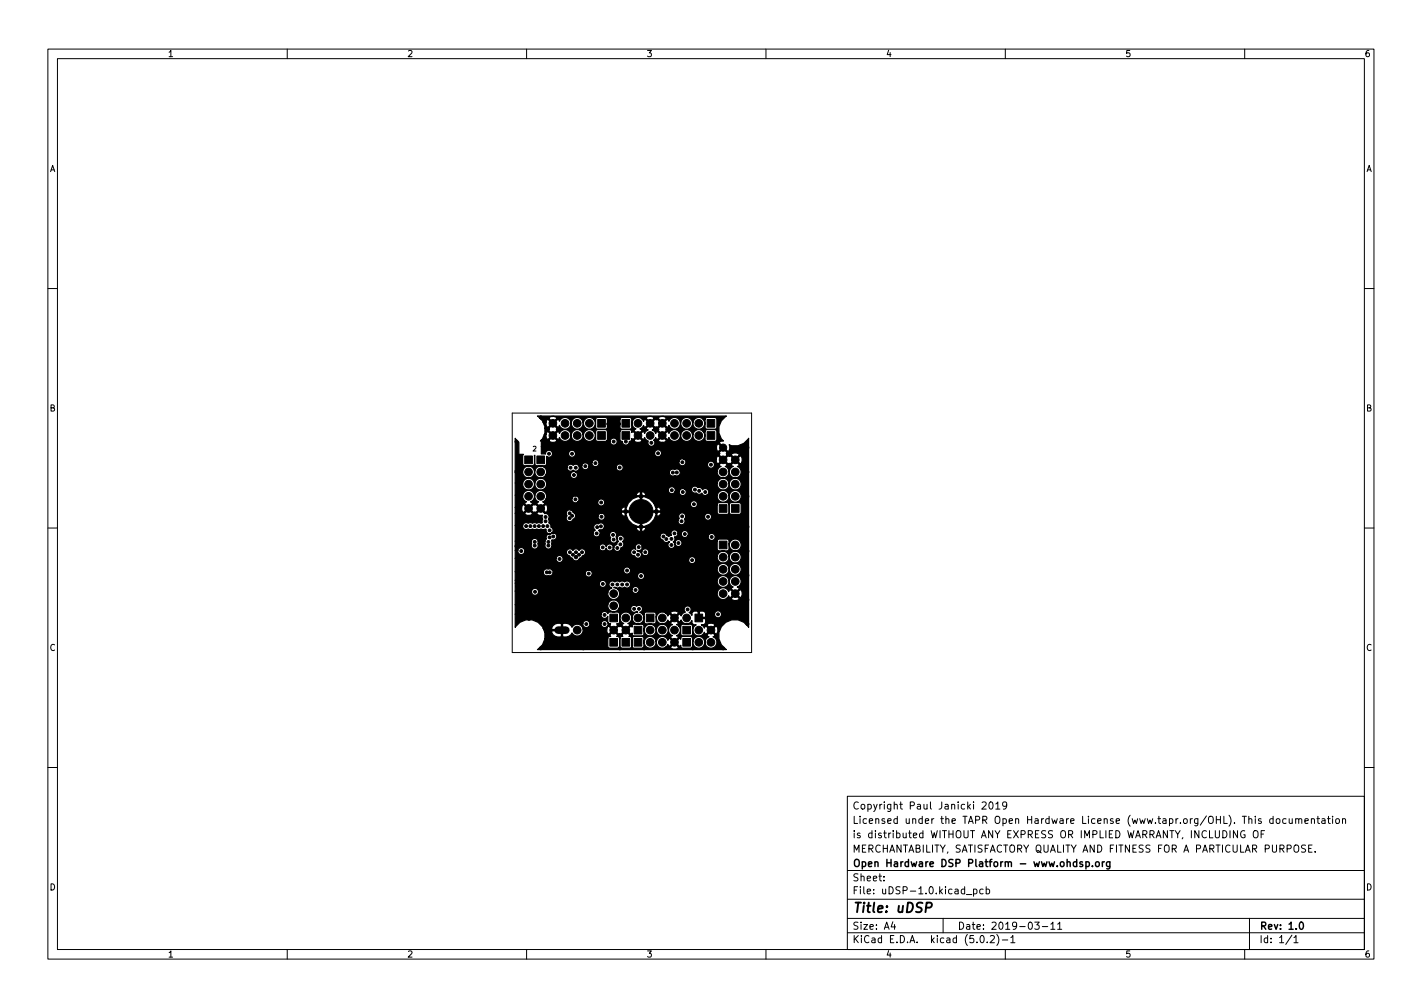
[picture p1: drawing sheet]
<svg xmlns="http://www.w3.org/2000/svg" width="297mm" height="210mm" viewBox="0 0 297 210" stroke-linecap="round" stroke-linejoin="round" font-family="sans-serif">
<defs><g id="words">
<text font-size="2.8" x="178" y="190.6">Title: uDSP</text>
<g font-size="2.1">
<text x="178" y="172">Licensed under the TAPR Open Hardware License (www.tapr.org/OHL). This documentation</text>
<text x="178" y="169">Copyright Paul Janicki 2019</text>
<text x="178" y="178">MERCHANTABILITY, SATISFACTORY QUALITY AND FITNESS FOR A PARTICULAR PURPOSE.</text>
<text x="178" y="175">is distributed WITHOUT ANY EXPRESS OR IMPLIED WARRANTY, INCLUDING OF</text>
<text x="178" y="184">Sheet:</text>
<text x="178" y="181">Open Hardware DSP Platform - www.ohdsp.org</text>
<text x="178" y="186.7">File: uDSP-1.0.kicad_pcb</text>
<text x="178" y="196.9">KiCad E.D.A. kicad (5.0.2)-1</text>
<text x="178" y="194.1">Size: A4</text>
<text x="200" y="194.1">Date: 2019-03-11</text>
<text x="263" y="194.1">Rev: 1.0</text>
<text x="263" y="196.9">Id: 1/1</text>
</g>
<g font-size="1.8">
<text x="35" y="11.9">1</text>
<text x="85" y="11.9">2</text>
<text x="135" y="11.9">3</text>
<text x="185" y="11.9">4</text>
<text x="235" y="11.9">5</text>
<text x="285" y="11.9">6</text>
<text x="10.3" y="35.9">A</text>
<text x="285.3" y="35.9">A</text>
<text x="10.3" y="85.9">B</text>
<text x="285.3" y="85.9">B</text>
<text x="10.3" y="135.9">C</text>
<text x="285.3" y="135.9">C</text>
<text x="10.3" y="185.9">D</text>
<text x="285.3" y="185.9">D</text>
<text x="35" y="199.9">1</text>
<text x="85" y="199.9">2</text>
<text x="135" y="199.9">3</text>
<text x="185" y="199.9">4</text>
<text x="235" y="199.9">5</text>
<text x="285" y="199.9">6</text>
</g>
<text font-size="1.4" x="111.3" y="94.2">2</text>
</g></defs>
<g fill="none" stroke="#000" stroke-width=".21">
<path d="M10 10.2h277v190.1h-277zM12 12.2h273v186.1h-273zM60 10.2v2M110 10.2v2M160 10.2v2M210 10.2v2M260 10.2v2M10 60.2h2M285 60.2h2M107 86.2h50v50h-50zM10 110.2h2M285 110.2h2"/>
<path d="M10 160.2h2M177 166.3h108v32h-108zM205.1 167.6l.6-.2 .3 .5-.9 1h.9M206.7 167.6l.2-.2a.8 .8 0 0 1 .6 .8 .8 .8 0 0 1-.6 .7l-.2-.1-.1-.4zM208 167.9l.4-.5v1.5M208 168.9h.9M210.3 168.1l-.3 .3-.4-.1-.2-.2 .2-.6 .4-.1 .2 .2a.99 .99 0 0 1-.3 1.3h-.3M258.5 173.4v1.5l-.9-1.5v1.5M260 173.5a.7 .7 0 0 0-.9 .7 .7 .7 0 0 0 .9 .7l.1-.6h-.3M262 173.5l.1-.1a.5 .5 0 0 1 .7 .5v.5a.5 .5 0 0 1-.5 .6 .5 .5 0 0 1-.5-.6v-.5zM263.4 174.1h.5M264.1 173.4h-.7v1.5"/>
<path d="M265.9 171l-.4-.1-.3 .3 .2 .7h.5M265.9 170.4v1.5M266.7 171l.4-.1 .3 .3v.4l-.3 .3h-.4l-.1-.3zM268.6 171l-.4-.1-.3 .3 .2 .7h.5M269.3 170.9l.1 1h.3l.2-.1M269.9 170.9v1M270.6 171.1l.3-.2 .3 .1 .1 .9M270.6 170.9v1M271.3 171.1l.2-.2 .4 .1v.9M272.6 171.4l.7-.1-.1-.3-.4-.1-.2 .2v.8h.6M272.7 176.5l-.6-.1-.2 .3 .1 .4 .6 .3v.4l-.2 .1h-.5M273.4 177.1h.5"/>
<path d="M273.9 171.1l.2-.2 .4 .1 .1 .9M273.9 170.9v1M274.1 176.4h-.7v1.5h.7M274.7 177.8v.1M275.1 170.9h.5M275.3 170.4v1.3l.3 .2M276.1 171h.6l.1 .9M276.8 171.3l-.5 .1-.2 .2 .2 .3h.5M277.3 170.9h.6M277.5 170.4v1.3l.4 .2M278.4 170.4v.2M278.4 170.9v1"/>
<path d="M279.1 171l.4-.1 .3 .3v.4l-.3 .3h-.4l-.1-.3zM280.4 171.1l.2-.2 .4 .1 .1 .9M280.4 170.9v1M285 160.2h2M60 198.3v2M110 198.3v2M160 198.3v2M177 194.8h108M177 191.8h108M177 187.8h108M177 181.8h108M184.6 183.8v.1"/>
<path d="M184.6 183v.1M186.5 192.5l-.4 1h1M186.9 193v1M197 191.8v3M201.9 186.8h1.1M203.4 185.7l.4-.1 .3 .3-.2 .7h-.5M203.4 185.6v1.5M204.9 195.4l.2-.1a.8 .8 0 0 1 .5 .8 .8 .8 0 0 1-.5 .7 1 1 0 0 1-.2-1.4zM205.4 185.7l-.5-.1-.3 .3 .2 .7h.6M206 185.7l.4-.1 .3 .3-.1 .7h-.6M206 185.1v1.5M206.2 196.7v.1"/>
<path d="M206.9 195.5l.5-.2 .3 .5-.9 1h.9M208.2 195.1a1.72 1.72 0 0 1 0 2.3M209.4 196.3h1.1M210 198.3v2M211.1 195.8l.5-.5v1.5M211.1 196.8h.9M216.1 192.5h1l-.5 .6 .4 .1v.7l-.2 .1-.7-.1M217.7 193.5h1.2M219.5 193l.4-.5v1.5M219.5 194h.9M220.9 193l.5-.5v1.5M220.9 194h.9"/>
<path d="M260 198.3v2M261 191.8v6.5M269.9 195.3l-1.3 1.9M270.3 195.8l.4-.5v1.5M270.3 196.8h.8"/>
</g>
<path d="M226.8 179.9v1.5M230.3 179.9v1M230.7 179.9l-.4 .3M231.8 179.9v1.2l-.2 .3h-.4M226.1 180l-.3-.1-.2 .2v.3l.5 .1v.4h-.5M226.8 180l.5-.1 .3 .3-.2 .7h-.6M228.2 180.8v.1M228.9 180.1l.2-.2 .5 .2v.5l-.1 .3h-.4l-.2-.1zM231.8 180l-.4-.1-.3 .3 .2 .7h.5M271.6 192.6l.2-.1a.8 .8 0 0 1 .5 .8 .8 .8 0 0 1-.5 .7 1 1 0 0 1-.2-1.4z" fill="none" stroke="#000" stroke-width=".3"/>
<path d="M193.4 189.5h.8l.3-.2a.51 .51 0 0 0-.2-.8h-.7l-.3 2" fill="none" stroke="#000" stroke-width=".4"/>
<g fill="#000" stroke="#000" stroke-width=".21">
<path d="M109.6 95.2h1.6v1.6h-1.6zM112.1 95.2h1.7v1.6h-1.7zM124.8 87.6h1.7v1.6h-1.7zM124.8 90.1h1.7v1.6h-1.7zM129.9 90.1h1.6v1.6h-1.6zM129.9 87.6h1.6v1.6h-1.6zM147.7 90.1h1.6v1.6h-1.6zM147.7 87.6h1.6v1.6h-1.6zM150.2 113h1.7v1.6h-1.7zM150.2 105.4h1.7v1.6h-1.7zM152.8 105.4h1.6v1.6h-1.6zM127.4 128.2h1.6v1.6h-1.6z"/>
<path d="M127.4 133.3h1.6v1.6h-1.6zM129.9 133.3h1.6v1.6h-1.6zM132.5 130.8h1.6v1.6h-1.6zM132.5 133.3h1.6v1.6h-1.6zM135 128.2h1.6v1.6h-1.6zM142.6 130.8h1.6v1.6h-1.6zM142.6 133.3h1.6v1.6h-1.6zM145.2 128.2h1.6v1.6h-1.6z"/>
<circle cx="107.9" cy="98.5" r=".3"/>
<circle cx="107.9" cy="92.2" r=".3"/>
<circle cx="110.4" cy="98.5" r=".8"/>
<circle cx="112.9" cy="98.5" r=".8"/>
<circle cx="112.9" cy="87.1" r=".3"/>
<circle cx="114.7" cy="94.7" r=".3"/>
<circle cx="115.5" cy="90.9" r=".8"/>
<circle cx="115.5" cy="88.4" r=".8"/>
<circle cx="118" cy="90.9" r=".8"/>
<circle cx="118" cy="88.4" r=".8"/>
<circle cx="119.2" cy="97.7" r=".3"/>
<circle cx="119.5" cy="94.7" r=".3"/>
<circle cx="119.9" cy="99.2" r=".3"/>
<circle cx="120.3" cy="97.7" r=".3"/>
<circle cx="120.6" cy="88.4" r=".8"/>
<circle cx="120.6" cy="90.9" r=".8"/>
<circle cx="122.3" cy="97.3" r=".3"/>
<circle cx="123.1" cy="90.9" r=".8"/>
<circle cx="123.1" cy="88.4" r=".8"/>
<circle cx="124.4" cy="96.7" r=".3"/>
<circle cx="125.7" cy="98.2" r=".3"/>
<circle cx="127" cy="88.5" r=".3"/>
<circle cx="127.3" cy="96.6" r=".3"/>
<circle cx="128.2" cy="92.2" r=".3"/>
<circle cx="129.3" cy="88.5" r=".3"/>
<circle cx="129.4" cy="95.7" r=".3"/>
<circle cx="129.4" cy="97.6" r=".3"/>
<circle cx="130.7" cy="92.2" r=".3"/>
<circle cx="131.7" cy="94.7" r=".3"/>
<circle cx="133.3" cy="88.4" r=".8"/>
<circle cx="133.3" cy="90.9" r=".8"/>
<circle cx="133.6" cy="97.9" r=".3"/>
<circle cx="135.8" cy="88.4" r=".8"/>
<circle cx="135.8" cy="90.9" r=".8"/>
<circle cx="136.1" cy="92.5" r=".3"/>
<circle cx="137.4" cy="92.6" r=".3"/>
<circle cx="137.5" cy="94.6" r=".3"/>
<circle cx="138.3" cy="90.9" r=".8"/>
<circle cx="138.3" cy="88.4" r=".8"/>
<circle cx="138.3" cy="92.6" r=".3"/>
<circle cx="140.6" cy="98.7" r=".3"/>
<circle cx="140.9" cy="88.4" r=".8"/>
<circle cx="140.9" cy="90.9" r=".8"/>
<circle cx="141.4" cy="98.6" r=".3"/>
<circle cx="142.5" cy="96.5" r=".3"/>
<circle cx="142.6" cy="98.7" r=".3"/>
<circle cx="143.4" cy="90.9" r=".8"/>
<circle cx="143.4" cy="88.4" r=".8"/>
<circle cx="146" cy="88.4" r=".8"/>
<circle cx="146" cy="90.9" r=".8"/>
<circle cx="148.5" cy="97" r=".3"/>
<circle cx="151" cy="96" r=".8"/>
<circle cx="151" cy="98.5" r=".8"/>
<circle cx="151" cy="93.5" r=".75"/>
<circle cx="153.6" cy="98.5" r=".8"/>
<circle cx="153.6" cy="96" r=".8"/>
<circle cx="156.1" cy="93.5" r=".3"/>
<circle cx="156.1" cy="98.5" r=".3"/>
<circle cx="107.9" cy="114" r=".3"/>
<circle cx="108.6" cy="117.7" r=".3"/>
<circle cx="108.9" cy="115.1" r=".3"/>
<circle cx="109" cy="107.8" r=".3"/>
<circle cx="109" cy="108.7" r=".3"/>
<circle cx="109.9" cy="109.9" r=".3"/>
<circle cx="110.4" cy="103.6" r=".8"/>
<circle cx="110.4" cy="106.2" r=".8"/>
<circle cx="110.4" cy="101.1" r=".8"/>
<circle cx="110.8" cy="109.9" r=".3"/>
<circle cx="111.7" cy="109.9" r=".3"/>
<circle cx="111.7" cy="113.2" r=".3"/>
<circle cx="111.7" cy="113.9" r=".3"/>
<circle cx="112.6" cy="109.9" r=".3"/>
<circle cx="112.9" cy="103.6" r=".8"/>
<circle cx="112.9" cy="101.1" r=".8"/>
<circle cx="112.9" cy="106.2" r=".8"/>
<circle cx="113.5" cy="109.9" r=".3"/>
<circle cx="114" cy="107.9" r=".3"/>
<circle cx="114" cy="108.8" r=".3"/>
<circle cx="114.2" cy="119.5" r=".3"/>
<circle cx="114.3" cy="109.9" r=".3"/>
<circle cx="114.6" cy="113.9" r=".3"/>
<circle cx="114.6" cy="113.2" r=".3"/>
<circle cx="114.8" cy="110.7" r=".3"/>
<circle cx="114.8" cy="119.5" r=".3"/>
<circle cx="114.8" cy="112.2" r=".3"/>
<circle cx="115.6" cy="112" r=".3"/>
<circle cx="116" cy="117.3" r=".3"/>
<circle cx="116" cy="104.3" r=".3"/>
<circle cx="116.3" cy="114.4" r=".3"/>
<circle cx="116.9" cy="116.7" r=".3"/>
<circle cx="117.8" cy="118.2" r=".3"/>
<circle cx="118.7" cy="104.3" r=".3"/>
<circle cx="119" cy="107.2" r=".3"/>
<circle cx="119" cy="108.2" r=".3"/>
<circle cx="119" cy="115.3" r=".3"/>
<circle cx="119.5" cy="107.7" r=".3"/>
<circle cx="119.7" cy="115.8" r=".3"/>
<circle cx="120.2" cy="104.3" r=".3"/>
<circle cx="120.2" cy="103.3" r=".3"/>
<circle cx="120.3" cy="106.5" r=".3"/>
<circle cx="120.3" cy="116.3" r=".35"/>
<circle cx="120.3" cy="115.3" r=".3"/>
<circle cx="121" cy="115.8" r=".3"/>
<circle cx="121.6" cy="115.3" r=".3"/>
<circle cx="121.6" cy="108.8" r=".3"/>
<circle cx="123" cy="119.8" r=".3"/>
<circle cx="123.8" cy="113.3" r=".3"/>
<circle cx="123.9" cy="112.3" r=".3"/>
<circle cx="124.1" cy="108.8" r=".3"/>
<circle cx="124.3" cy="116.9" r=".3"/>
<circle cx="124.4" cy="106.3" r=".3"/>
<circle cx="124.6" cy="111.4" r=".3"/>
<circle cx="124.7" cy="110.1" r=".3"/>
<circle cx="125.5" cy="109.9" r=".3"/>
<circle cx="125.6" cy="104.9" r=".3"/>
<circle cx="125.6" cy="107.9" r=".3"/>
<circle cx="125.9" cy="114.3" r=".3"/>
<circle cx="126.4" cy="106.8" r=".3"/>
<circle cx="127.3" cy="110.5" r=".3"/>
<circle cx="127.4" cy="114.3" r=".3"/>
<circle cx="128.1" cy="111.7" r=".3"/>
<circle cx="128.2" cy="112.7" r=".3"/>
<circle cx="129" cy="114.4" r=".3"/>
<circle cx="129.6" cy="113.7" r=".3"/>
<circle cx="129.7" cy="112.5" r=".3"/>
<circle cx="130.7" cy="106.8" r=".4"/>
<circle cx="131" cy="119.1" r=".3"/>
<circle cx="132.4" cy="119.9" r=".3"/>
<circle cx="132.5" cy="115.3" r=".3"/>
<circle cx="133.3" cy="115.8" r=".3"/>
<circle cx="133.4" cy="114.2" r=".3"/>
<circle cx="133.9" cy="106.8" r="2.5"/>
<circle cx="133.9" cy="103.6" r=".4"/>
<circle cx="133.9" cy="110" r=".4"/>
<circle cx="133.9" cy="101.3" r=".3"/>
<circle cx="134.4" cy="114.2" r=".3"/>
<circle cx="134.8" cy="115.3" r=".3"/>
<circle cx="134.9" cy="117.7" r=".3"/>
<circle cx="137.1" cy="106.8" r=".4"/>
<circle cx="138.6" cy="112" r=".3"/>
<circle cx="139.2" cy="112.5" r=".3"/>
<circle cx="140.3" cy="112.5" r=".3"/>
<circle cx="140.3" cy="113.8" r=".3"/>
<circle cx="140.3" cy="102.4" r=".3"/>
<circle cx="140.9" cy="111.4" r=".3"/>
<circle cx="141.7" cy="116.9" r=".3"/>
<circle cx="141.7" cy="113.4" r=".3"/>
<circle cx="142.1" cy="106.7" r=".3"/>
<circle cx="142.4" cy="108.8" r=".3"/>
<circle cx="142.5" cy="107.8" r=".3"/>
<circle cx="142.6" cy="102.7" r=".3"/>
<circle cx="143" cy="111.5" r=".3"/>
<circle cx="144.6" cy="117" r=".3"/>
<circle cx="145" cy="105.3" r=".3"/>
<circle cx="145.2" cy="102.2" r=".3"/>
<circle cx="145.2" cy="106.4" r=".3"/>
<circle cx="146.1" cy="102.5" r=".3"/>
<circle cx="146.4" cy="112.1" r=".3"/>
<circle cx="147.3" cy="102.7" r=".3"/>
<circle cx="147.9" cy="107.9" r=".3"/>
<circle cx="148.1" cy="104.9" r=".3"/>
<circle cx="148.7" cy="117" r=".3"/>
<circle cx="148.7" cy="112.1" r=".3"/>
<circle cx="151" cy="118.9" r=".8"/>
<circle cx="151" cy="101.1" r=".8"/>
<circle cx="151" cy="103.6" r=".8"/>
<circle cx="151" cy="116.3" r=".8"/>
<circle cx="153.6" cy="113.8" r=".8"/>
<circle cx="153.6" cy="116.3" r=".8"/>
<circle cx="153.6" cy="101.1" r=".8"/>
<circle cx="153.6" cy="118.9" r=".8"/>
<circle cx="153.6" cy="103.6" r=".8"/>
<circle cx="156.1" cy="115.1" r=".3"/>
<circle cx="156.1" cy="110" r=".3"/>
<circle cx="156.1" cy="103.6" r=".3"/>
<circle cx="108" cy="122.4" r=".3"/>
<circle cx="108.1" cy="127.4" r=".3"/>
<circle cx="108.1" cy="129.2" r=".3"/>
<circle cx="108.6" cy="120" r=".3"/>
<circle cx="110.5" cy="129.2" r=".3"/>
<circle cx="110.9" cy="120.2" r=".3"/>
<circle cx="111.8" cy="123.6" r=".3"/>
<circle cx="112.8" cy="125.8" r=".3"/>
<circle cx="113" cy="135.4" r=".3"/>
<circle cx="113.3" cy="122.7" r=".3"/>
<circle cx="114.6" cy="131.6" r=".3"/>
<circle cx="115.6" cy="125.7" r=".3"/>
<circle cx="116.9" cy="122.4" r=".3"/>
<circle cx="117.4" cy="129.7" r=".3"/>
<circle cx="118.7" cy="125.6" r=".3"/>
<circle cx="118.9" cy="133.5" r=".3"/>
<circle cx="120.6" cy="131.6" r=".8"/>
<circle cx="121" cy="125.5" r=".3"/>
<circle cx="121.8" cy="135.4" r=".3"/>
<circle cx="122" cy="121.8" r=".3"/>
<circle cx="122" cy="122.6" r=".3"/>
<circle cx="122.5" cy="130.3" r=".3"/>
<circle cx="125.9" cy="121.9" r=".3"/>
<circle cx="126.3" cy="130.3" r=".3"/>
<circle cx="126.3" cy="128.4" r=".3"/>
<circle cx="126.4" cy="126.4" r=".3"/>
<circle cx="126.6" cy="133.3" r=".3"/>
<circle cx="127.9" cy="122" r=".3"/>
<circle cx="128.2" cy="131.6" r=".8"/>
<circle cx="128.2" cy="126.5" r=".8"/>
<circle cx="128.2" cy="123.9" r=".8"/>
<circle cx="129" cy="122" r=".3"/>
<circle cx="129.5" cy="135.4" r=".3"/>
<circle cx="130" cy="122" r=".3"/>
<circle cx="130.2" cy="124.5" r=".3"/>
<circle cx="130.7" cy="131.6" r=".8"/>
<circle cx="130.7" cy="129" r=".8"/>
<circle cx="131" cy="122" r=".3"/>
<circle cx="132.5" cy="127.1" r=".3"/>
<circle cx="132.8" cy="123.2" r=".3"/>
<circle cx="133.3" cy="129" r=".8"/>
<circle cx="133.5" cy="127.1" r=".3"/>
<circle cx="133.9" cy="120.3" r=".3"/>
<circle cx="134.5" cy="135.4" r=".3"/>
<circle cx="134.9" cy="120.3" r=".3"/>
<circle cx="135.8" cy="131.6" r=".8"/>
<circle cx="135.8" cy="134.1" r=".8"/>
<circle cx="138.3" cy="134.1" r=".8"/>
<circle cx="138.3" cy="129" r=".8"/>
<circle cx="138.3" cy="131.6" r=".8"/>
<circle cx="138.3" cy="124.6" r=".3"/>
<circle cx="139.5" cy="127.5" r=".3"/>
<circle cx="140.9" cy="134.1" r=".8"/>
<circle cx="140.9" cy="129" r=".8"/>
<circle cx="140.9" cy="131.6" r=".8"/>
<circle cx="143.3" cy="123.3" r=".3"/>
<circle cx="143.4" cy="129" r=".8"/>
<circle cx="143.6" cy="127.2" r=".3"/>
<circle cx="144.7" cy="135.4" r=".3"/>
<circle cx="146" cy="131.6" r=".8"/>
<circle cx="146" cy="134.1" r=".8"/>
<circle cx="148.5" cy="134.1" r=".8"/>
<circle cx="148.5" cy="131.6" r=".8"/>
<circle cx="148.6" cy="124.7" r=".3"/>
<circle cx="148.6" cy="123.3" r=".3"/>
<circle cx="150" cy="128.3" r=".3"/>
<circle cx="151" cy="121.4" r=".8"/>
<circle cx="151" cy="123.9" r=".8"/>
<circle cx="151.1" cy="135.4" r=".3"/>
<circle cx="153.6" cy="123.9" r=".8"/>
<circle cx="153.6" cy="121.4" r=".8"/>
<circle cx="156.1" cy="125.2" r=".3"/>
<circle cx="156.1" cy="120.1" r=".3"/>
<circle cx="156.1" cy="130.3" r=".3"/>
</g>
<path d="M116.6 131.6h1.6" fill="none" stroke="#000" stroke-width="1.6"/>
<path d="M107.6 91.5l.8 .8v2.5l1 .1-.2 .3v1.6l.2 .4h1.8l.3-.1 .1-.3v-1.7h.1v1.9l.4 .2h1.8l.3-.2v-.4h9.5v.3a.74 .74 0 0 0 .9 .5 .74 .74 0 0 0 .4-1h16.8v.3a.73 .73 0 0 0 .6 .5 .73 .73 0 0 0 .8-.3h4.6v.3a.74 .74 0 0 0 1.1 .4 .74 .74 0 0 0 0-1.2 .74 .74 0 0 0-1.1 .5h-4.6l.1-.2a.74 .74 0 0 0-.6-.9h6.9l.2 1h.2l.9-.8h.3l.9 .8 .2-.1 .3 .1 .8-.8h.4l.8 .8a.97 .97 0 0 0 0-1.6l-.8 .8h-.4l-.8-.8-.3 .1-.2-.1-.9 .8h-.3l-.9-.8-.2 .1-.2 .5h-6.9a.74 .74 0 0 0-.9 .6l-16.8-.1a.74 .74 0 0 0-.8-.3 .74 .74 0 0 0-.5 .6h-9.5v-1.3a.73 .73 0 0 0 .8 .1 .73 .73 0 0 0 .4-.8h3.4v.3a.74 .74 0 0 0 .9 .6 .74 .74 0 0 0 .5-1h16.5v.3a.73 .73 0 0 0 .6 .6 .73 .73 0 0 0 .8-.4h12.1l.8 .8 .9-.8h.9l.8 .8 .8-.8a.97 .97 0 0 0-1.6 0h-.9l-.2-.3 .1-.3-.8-.8-.7 .8 .1 .3-.2 .3h-12.1a.74 .74 0 0 0-.4-1.1 .74 .74 0 0 0-1 .6h-16.5l-.1-.2a.74 .74 0 0 0-.8-.3 .74 .74 0 0 0-.5 .6h-3.4a.74 .74 0 0 0-.8-.6 .74 .74 0 0 0-.6 .8h-.9v-1.5h36.6l.1 .9 .3 .1 .8-.8-.8-.8h-.3l-.1 .6h-36.6v-1.1l-.2-.1 .1-.2h1.7a.97 .97 0 0 0 1.6 0l-.8-.8-.8 .8h-1.7l.3-.3 .4-.9h.3l.2 1 .3 .1 .8-.9h.4l.8 .9 .2-.1 .2-.4a1.24 1.24 0 0 0 1.5 .8 1.24 1.24 0 0 0 .9-1.4v.5a1.25 1.25 0 0 0 1.5 1 1.25 1.25 0 0 0 1-1.5l.1 .5a1.24 1.24 0 0 0 1.7 .9 1.24 1.24 0 0 0 .4-2h.4v1.6l.3 .4h2.8a.74 .74 0 0 0 .8 .8 .74 .74 0 0 0 .5-1.1 .74 .74 0 0 0-1.2 0l-.1 .3h-.8l.2-.4v-1.6h2.6v1.8l.4 .3a.78 .78 0 0 0 .7 .7 .78 .78 0 0 0 .9-.6v-.1l.4-.3h.5a.97 .97 0 0 0 1.7 0l-.8-.8-.9 .8h-.5l.1-.3 .3 .2 .8-.9h.3l.9 .9 .2-.1 .1-.4 .5 .7 .3 .1a.73 .73 0 0 0 .2 1 .73 .73 0 0 0 1-.2 .73 .73 0 0 0 0-1h.9l.1 .3a1.05 1.05 0 0 0 1.6-.3l-.9-.8-.8 .8h-.9l.4-.5 .1 .3 .2 .1 .9-.9h.3l.9 .9 .2-.1 .1-.4 .1 .3a1.25 1.25 0 0 0 1.6 .5 1.25 1.25 0 0 0 .7-1.4l.1 .5a1.25 1.25 0 0 0 1.5 1 1.25 1.25 0 0 0 1-1.5v.5a1.24 1.24 0 0 0 1.8 .9 1.24 1.24 0 0 0 .4-2h.4v1.6l.2 .4 1.8 .1 .4-.3v-1.8l-.2-.4h-1.8l-.3 .1-.1 .3h-.4a1.31 1.31 0 0 0-2.2 .6 1.31 1.31 0 0 0-1.3-1 1.31 1.31 0 0 0-1.3 1 1.24 1.24 0 0 0-1.1-1 1.24 1.24 0 0 0-1.3 .8l-.1-.3-.2-.1-.9 .8h-.3l-.9-.8-.2 .1-.1 .3-.1-.3-.7-.4 .4-.2v-.2h.9l.1 .3-.1 .2 .8 .8 .9-.8-.1-.2 .1-.3-.9-.8-.8 .8h-.9l-.8-.8-.8 .8 .1 .2 .3 .2-.3 .1-.4 .6-.2-.3-.2-.1-.9 .8h-.3l-.8-.8-.3 .2-.2-.5-.3-.1h-1.7l-.3 .4h-2.6l-.1-.3-.3-.1h-1.8l-.3 .4h-.4l-.2-.2a1.37 1.37 0 0 0-2 .8 1.31 1.31 0 0 0-1.3-1 1.31 1.31 0 0 0-1.2 1 1.24 1.24 0 0 0-1.2-1 1.24 1.24 0 0 0-1.2 .8l-.2-.3-.2-.1-.8 .8h-.4l-.8-.8-.3 .1-.2 .5h-.3l.1-1.3h.9l.1 .3-.1 .2 .8 .8 .8-.8-.1-.2 .1-.3-.8-.8-.8 .8h-.9l-.4-1.2h.6l.2 .9 .3 .1 .8-.8h.4l.8 .8 .2-.1 .2-.3 .1 .3a1.25 1.25 0 0 0 1.5 .4 1.25 1.25 0 0 0 .8-1.4v.5a1.25 1.25 0 0 0 1.5 1 1.25 1.25 0 0 0 1-1.5l.1 .5a1.24 1.24 0 0 0 1.7 .9 1.24 1.24 0 0 0 .4-1.9h.4v1.8l.4 .2h1.7l.3-.1 .1-.3v-1.6h2.6v1.8l.4 .2h1.6l.3-.1 .2-1.4 .2 1 .6 .4-.3 .2-.1 .2 .9 .8 .8-.8-.1-.2-.3-.2 .3-.1 .4-.6 .2 .3 .2 .1 .8-.8h.4l.8 .8 .3-.1 .2 .1 .9-.8h.3l.9 .8 .2-.1 .1-.3a1.24 1.24 0 0 0 1.5 .8 1.24 1.24 0 0 0 .9-1.5l.1 .5a1.25 1.25 0 0 0 1.5 1 1.25 1.25 0 0 0 1-1.5v.5a1.24 1.24 0 0 0 1.8 .9 1.24 1.24 0 0 0 .4-1.9h.4v1.6l.2 .4h1.8l.4-.2v-1.8l-.2-.4h-1.8l-.3 .1-.1 .3h-.4a1.31 1.31 0 0 0-2.2 .5 1.31 1.31 0 0 0-1.3-1 1.31 1.31 0 0 0-1.3 1 1.24 1.24 0 0 0-1.1-1 1.24 1.24 0 0 0-1.3 .9l-.1-.4h-.2l-.9 .8h-.3l-.9-.8-.2 .1-.3-.1-.8 .8h-.4l-.8-.8h-.2l-.2 .4-.4-.6h1l.8 .8 .8-.8h.9l.8 .8 .9-.8a.97 .97 0 0 0-1.7 0h-.9v-.3a1.05 1.05 0 0 0-1.6 .3l-1-.1a1.36 1.36 0 0 0-2 .8l-.1-.7-.4-.2h-1.7l-.3 .4h-2.6l-.1-.3-.3-.1h-1.8l-.3 .4h-.4l-.2-.3a1.37 1.37 0 0 0-2 .8 1.31 1.31 0 0 0-1.3-1 1.31 1.31 0 0 0-1.2 1 1.24 1.24 0 0 0-1.2-1 1.24 1.24 0 0 0-1.2 .9l-.2-.4h-.2l-.8 .8h-.4l-.8-.8h-.3l-.2 .6h-.6l-.6-.8h1.9l.8 .8 .8-.8-.1-.3a1.05 1.05 0 0 0-1.5 .3h-1.9l-.5-.5h39.4a3.3 3.3 0 0 0-.6 5.2l-.8 .2v.2l1.7 1.8a1 1 0 0 0 .3-1.4 3.2 3.2 0 0 0 4.1-1.4v39.5l-.1-.1a3.4 3.4 0 0 0-5.2-.5 3.4 3.4 0 0 0 .6 5.2h-39.4l1-1 .5-1.3h13.2v1.8l.4 .2h1.6l.3-.1 .1-.3v-1.6l.1 1.8 .4 .2h1.6l.3-.1 .2-.3v-1.6v1.6l.3 .4h1.9l.3-.2 .1-1.2a1.25 1.25 0 0 0 1.2 1.5 1.25 1.25 0 0 0 1.2-1.5l.1 .5a1.24 1.24 0 0 0 2 .7h1v.3a1.05 1.05 0 0 0 1.6-.3l-.8-.8-.8 .8h-1l.4-.6 .1 .4h.3l.8-.8h.4l.8 .8 .3-.2v.4l.3 .2h1.9l.2-.2 .1-1.2a1.25 1.25 0 0 0 1.3 1.5 1.25 1.25 0 0 0 1.2-1.5l.1 .5a1.24 1.24 0 0 0 2 .7 1.24 1.24 0 0 0-.4-2.1l.4-.2v-.2l-.8-.9-.8 .9 .1 .2 .3 .1-.6 .5-.3 .5a1.3 1.3 0 0 0-1.3-1 1.3 1.3 0 0 0-1.2 1l-.1-.8-.4-.2h-1.7l-.3 .2v.4l-.3-.2-.8 .8h-.4l-.8-.8-.3 .1-.1 .3a1.3 1.3 0 0 0-1.3-.8 1.3 1.3 0 0 0-1.2 1 1.3 1.3 0 0 0-1.2-1 1.3 1.3 0 0 0-1.3 1v-.8l-.3-.2h-1.7l-.3 .1-.2 .3-.2-.3-.4-.1 .2-.3-.9-.9-.8 .9 .2 .3-.5 .1-.1 .3-.3-.4h-.4l.2-.3-.8-.9-.8 .9 .2 .3-.5 .1-.1 .3h-13.2v-1.4h1.4a1.58 1.58 0 0 0 2.1 1.1v-1.3h-2l-.1 .2h-1.4l-.3-.7h1.7l.1 .2h2v-1.3h.2v2.9l1.4-.2 .6-.6v.1a1.25 1.25 0 0 0 1.5 .4 1.25 1.25 0 0 0 .8-1.3h4.9l.2 .9 .3 .1 .8-.8h.4l.8 .8 .3-.1 .2 .1 .9-.8h.3l.8 .8 .3-.2 .1 .3 .2 .3h1.8l.4-.3 .1-1.2a1.25 1.25 0 0 0 1.2 1.5 1.25 1.25 0 0 0 1.2-1.5l.1 .5a1.25 1.25 0 0 0 1.5 1 1.25 1.25 0 0 0 1-1.5l.2 1 .7 .4-.4 .2v.2l.8 .8 .8-.8-.1-.2-.3-.2 .3-.1a1.22 1.22 0 0 0 .2-1.8h.4v1.6l.3 .4h1.7l.4-.3 .1-1.7-.2-.3-.3-.2h-1.6l-.3 .2-.1 .3h-.4l-.5-.4 .3-.1 .1-.3-.8-.8-.8 .8v.3l.4 .1-.7 .5-.2 .4a1.31 1.31 0 0 0-1.3-1 1.31 1.31 0 0 0-1.3 1 1.3 1.3 0 0 0-1.2-1 1.3 1.3 0 0 0-1.3 1v-.7l-.3-.2-1.7-.1-.3 .2-.2 .4-.3-.2-.8 .9h-.3l-.9-.9-.2 .2-.3-.2-.8 .9h-.4l-.8-.9-.3 .1-.2 .6h-4.9a1.23 1.23 0 0 0-1-1.1 1.23 1.23 0 0 0-1.3 .7l-.6-.7-.5-.1h3.3a.74 .74 0 0 0 .8 .8 .74 .74 0 0 0 .7-.8h2.4v.2a.74 .74 0 0 0 1.1 .5 .74 .74 0 0 0 0-1.2 .74 .74 0 0 0-1.1 .5h-2.4l-.1-.3a.74 .74 0 0 0-.8-.3 .74 .74 0 0 0-.6 .6l-4.4-.1a1.64 1.64 0 0 0-2.1 1.1h-1.7l-.2-.3a3.4 3.4 0 0 0-5.7 .1v-2.8h18a.73 .73 0 0 0 .5 .9 .73 .73 0 0 0 .9-.4v1.3l.2 .2 .4 .1-.2 .3 .8 .8 .8-.8-.2-.3 .4-.1 .2-.2v-1.2l.3 .9 .6 .5-.3 .1-.1 .3 .8 .8 .9-.8-.1-.3-.4-.1 .3-.1a1.28 1.28 0 0 0 0-2.1 1.28 1.28 0 0 0-2 .8v-.7l-.2-.3h-1.8l-.4 .3a.73 .73 0 0 0-.8-.4 .73 .73 0 0 0-.6 .5h-18v-2h19.4v.5a1.23 1.23 0 0 0 1 1 1.23 1.23 0 0 0 1.3-.7h2.4v.3a.73 .73 0 0 0 1.3 .3l.2 .2a1.24 1.24 0 0 0-1.1 1.6 1.24 1.24 0 0 0 1.8 .7 1.24 1.24 0 0 0 .3-1.9h.4v1.6l.2 .4h2l.2-.4v-1l.1 .5a1.24 1.24 0 0 0 1.1 1 1.24 1.24 0 0 0 1.3-.8l.1 .3 .3 .1 .8-.9h.4l.8 .9 .2-.1 .2-.4 .1 .3a1.23 1.23 0 0 0 2.1-.1 .72 .72 0 0 0 .9 .9 1.23 1.23 0 0 0-.3 2 1.23 1.23 0 0 0 2-.5l.2 .3 .2 .1 .8-.8h.4l.8 .8 .3-.1a1.05 1.05 0 0 0-.3-1.6l-.8 .9h-.4l-.8-.9-.2 .1-.2 .4-.4-.6h1l.8 .8 .8-.8a.97 .97 0 0 0-1.6 0l-1.2-.1h.4l.4-.3 .1-.9-.2-.1h-1.4v-1.4h.3v1.1h1.1l.2-.2v-.6h1.9v.3a.74 .74 0 0 0 1.1 .5 .74 .74 0 0 0 0-1.3 .74 .74 0 0 0-1.1 .5h-1.9l-.1-.2-.4-.3h-.6l-.2 .2-1.1-.2a.7 .7 0 0 0-.5 .9l-.6-.6h.1a.74 .74 0 0 0 .2-1.1 .74 .74 0 0 0-1.1-.1 .74 .74 0 0 0 .1 1.1l-.5 .2-.4 .6-.2-.3-.2-.1-.8 .8h-.4l-.8-.8-.3 .1-.1 .3-.4-.6h1l.8 .8 .8-.8-.1-.2a1.05 1.05 0 0 0-1.5 .2h-1.1a1.36 1.36 0 0 0-2 .8v-.7l-.2-.3h-1.8l-.3 .1-.1 .3h-.4l-.6-.4 .3-.1a.73 .73 0 0 0 .2-1 .73 .73 0 0 0-1.1-.1 .73 .73 0 0 0-1.3 .4h-2.4l.1-.3a1.25 1.25 0 0 0-1-1.4 1.25 1.25 0 0 0-1.4 .9h-19.4v-2.8h3.4v.3a.74 .74 0 0 0 .8 .6 .74 .74 0 0 0 .7-.6h14.5v.5a1.24 1.24 0 0 0 1.8 .8 1.24 1.24 0 0 0 .2-2h3v.3a.73 .73 0 0 0 1.3 .4h16.5v.5a1.24 1.24 0 0 0 2 .8h1v.2a1.05 1.05 0 0 0 1.6-.2l-.8-.9-.8 .9h-1l.4-.6 .1 .3 .3 .1 .8-.9h.4l.8 .9a.97 .97 0 0 0 0-1.7l-.8 .8h-.4l-.8-.8-.3 .1-.1 .3-.1-.2a1.25 1.25 0 0 0-1.3-.6 1.25 1.25 0 0 0-1 1h-16.5l.1-.1a.74 .74 0 0 0-.4-1.1 .74 .74 0 0 0-1 .5h-3l-.8-.3 .2-.1a.69 .69 0 0 0 1.1 0 .69 .69 0 0 0 1 0 .73 .73 0 0 0 1 0 .73 .73 0 0 0 0-1.1 .73 .73 0 0 0-1 0 .69 .69 0 0 0-1 0 .69 .69 0 0 0-1.1 0 .73 .73 0 0 0-1.1 .2 .73 .73 0 0 0 .5 1.1l-.7 .5-.1 .4h-14.5a.74 .74 0 0 0-.6-.9 .74 .74 0 0 0-.9 .6h-3.4v-1.6h17.6v.3a.74 .74 0 0 0 1.1 .4 .74 .74 0 0 0 0-1.2 .74 .74 0 0 0-1.1 .5h-17.6v-.6h42.2v.5a1.25 1.25 0 0 0 1.5 .9 1.25 1.25 0 0 0 1-1.4l.2 .9 .7 .5-.4 .1v.2l.8 .9 .8-.9-.1-.2-.3-.1 .3-.2a1.28 1.28 0 0 0-.1-2.1 1.28 1.28 0 0 0-1.9 .9 1.25 1.25 0 0 0-1.3-1 1.25 1.25 0 0 0-1.2 1h-42.2v-1.8h5.9v.2a.92 .92 0 0 0 1.2 .6 .73 .73 0 0 0 .8-.6h6.8v.3a.73 .73 0 0 0 .6 .6 .73 .73 0 0 0 .7-.4h9.6v.3a.74 .74 0 0 0 1.1 .5 .74 .74 0 0 0 0-1.3 .74 .74 0 0 0-1.1 .5h-9.6l.1-.2a.74 .74 0 0 0-.6-.9 .74 .74 0 0 0-.8 .6h-6.8l-.2-.6h15v.3a.74 .74 0 0 0 1 .5 .74 .74 0 0 0 .2-1.2h18.3v.5a1.25 1.25 0 0 0 1.5 1 1.25 1.25 0 0 0 1-1.5l.1 .5a1.25 1.25 0 0 0 1.9 .8 1.25 1.25 0 0 0 0-2.1 1.25 1.25 0 0 0-1.9 .8 1.31 1.31 0 0 0-1.3-1 1.31 1.31 0 0 0-1.3 1h-18.3l-.1-.1a.74 .74 0 0 0-1.1 .5h-15l-.3-.2h-.6a.74 .74 0 0 0-.9 .6h-5.9v-2.8h8.6v.3a.74 .74 0 0 0 1.1 .4 .74 .74 0 0 0 0-1.2 .74 .74 0 0 0-1.1 .5h-8.6v-1.7h.6v.3a.74 .74 0 0 0 .7 .6 .74 .74 0 0 0 .7-.6h8.7l.1 .5 1.2 .8a.77 .77 0 0 0 .6 .6 .77 .77 0 0 0 .7-.3h22.9v.3a.74 .74 0 0 0 1.2 .5 .74 .74 0 0 0 0-1.3 .74 .74 0 0 0-1.2 .5h-22.9l.8-.8a.74 .74 0 0 0 .6-.8h9.4v.3a.73 .73 0 0 0 .9 .5 .72 .72 0 0 0 .6 .6 .72 .72 0 0 0 .7-.5h15.9v.5a1.25 1.25 0 0 0 1.5 1 1.25 1.25 0 0 0 1-1.5l.1 .5a1.25 1.25 0 0 0 1.9 .8 1.25 1.25 0 0 0 0-2.1 1.25 1.25 0 0 0-1.9 .8 1.31 1.31 0 0 0-1.3-1 1.31 1.31 0 0 0-1.3 1h-15.9l.1-.1a.71 .71 0 0 0-.4-.8h.5v.3a.74 .74 0 0 0 1.1 .4 .74 .74 0 0 0 0-1.2 .74 .74 0 0 0-1.1 .5l-.9-.1-.1-.2 .2 .1a.74 .74 0 0 0 .9-.8 .74 .74 0 0 0-1-.7 .74 .74 0 0 0-.4 1.2 .73 .73 0 0 0-1.1 .5h-9.4l-.1-.3a.73 .73 0 0 0-1.2 0l-.3-.2a.73 .73 0 0 0-1 .2l-.2-.2a.74 .74 0 0 0-1.2 .5h-8.7v-.3a.74 .74 0 0 0-.7-.6 .74 .74 0 0 0-.7 .6h-.6v-1.9h3.4v.8a.74 .74 0 0 0 .8 .8 .74 .74 0 0 0 .5-1.1l.1-.5h1.4v.8a.73 .73 0 0 0 .6 .8 .73 .73 0 0 0 .8-.4h10v.2a.74 .74 0 0 0 .7 .6 .74 .74 0 0 0 .7-.5 .73 .73 0 0 0 .8 .6 .73 .73 0 0 0 .7-.8h.1v.3a.73 .73 0 0 0 .8 .6 .73 .73 0 0 0 .7-.8l.3-.1a.73 .73 0 0 0 0-1.2l.3-.2a.73 .73 0 0 0-.2-1h7.8l.1 .5 .5 .4a.72 .72 0 0 0 1.2 .2l.2 .2a.74 .74 0 0 0-.2 1 .74 .74 0 0 0 1 .1 .74 .74 0 0 0 0-1.1h.3v.3a.74 .74 0 0 0 1 .6 .74 .74 0 0 0 .3-1.1h7.5v1.8l.4 .2h1.8l.3-.4v-1.1l.1 .5a1.25 1.25 0 0 0 1.9 .8 1.25 1.25 0 0 0 0-2.1 1.25 1.25 0 0 0-1.9 .8l-.1-.7-.4-.2h-1.8l-.3 .4h-7.5l-.2-.2a.74 .74 0 0 0-1.1 .4l-.3-.1a.74 .74 0 0 0 .2-1 .7 .7 0 0 0 .7-.7h.7v.2a.73 .73 0 0 0 .6 .6 .73 .73 0 0 0 .7-.2h4.3v.3a.74 .74 0 0 0 1.2 .4 .74 .74 0 0 0 0-1.2 .74 .74 0 0 0-1.2 .5l-4.2-.1a.74 .74 0 0 0-.4-1.1 .74 .74 0 0 0-1 .6h-.7v-.2a.74 .74 0 0 0-1-.5 .74 .74 0 0 0-.3 1.1 .84 .84 0 0 1-1.3-.4 .74 .74 0 0 0-1.1 .5l-7.8-.1a.74 .74 0 0 0-1 .2 .74 .74 0 0 0 .1 1l-.2 .2-.1 .5-.4 .1-.3 .5-.1-.1a.74 .74 0 0 0-.7-.6 .74 .74 0 0 0-.8 .6 .74 .74 0 0 0-.7-.6 .74 .74 0 0 0-.7 .6h-10v-1.4l.2-.1a.76 .76 0 0 0 .8-1 .76 .76 0 0 0-1.2-.2 .73 .73 0 0 0-.8 .2 .73 .73 0 0 0 0 .8l-.4 .5h-1.4a.74 .74 0 0 0-.7-.6 .74 .74 0 0 0-.7 .6h-3.4v-3.3h1.6v.3a.79 .79 0 0 0 1.2 .5l1.4 .1 .3-.2 .6 .2 .3-.2 .6 .2 .3-.2 .2 .2a.73 .73 0 0 0 .4 .8 .73 .73 0 0 0 .8-.2h8.6v.3a.74 .74 0 0 0 .7 .6 .74 .74 0 0 0 .8-.6h1.9l.3 .7a.74 .74 0 0 0 .1 1 .74 .74 0 0 0 1-.1 .74 .74 0 0 0 0-1 .74 .74 0 0 0-.4-1.1 .74 .74 0 0 0-1 .5h-1.9l-.1-.5-.3-.3 .3-.1a.7 .7 0 0 0 .9-.3h6.7l.2 .3 .5 .4 .2-.1v-.8h.2v.8l.2 .1 .4-.2 .3-.5-.1-.2h-1.8l-.1 .2h-6.7a.73 .73 0 0 0-.2-1 .73 .73 0 0 0-1 .1 .73 .73 0 0 0-.9 .3 .73 .73 0 0 0 .3 1l-.5 .5h-8.6a.78 .78 0 0 0-.2-1.2 .71 .71 0 0 0-.5-.8l.1-.5-.2-.3a.73 .73 0 0 0 .1-.9 .73 .73 0 0 0-.8-.3l-.2-.2h4.7l.2 .7a.73 .73 0 0 0 .1 1.1 .73 .73 0 0 0 1.1-.4l.4-.3 .1-.4h4.7v.3a.74 .74 0 0 0 1.2 .5 .74 .74 0 0 0 0-1.2 .74 .74 0 0 0-1.2 .4h-4.7l-.3-.6h9.8l.2 .4 .5 .3 .2-.1v-.7h.1l.2 .7a2.89 2.89 0 0 0 2.2 2.2l.6 .1 .2-.2 .2 .2 .7-.1 .9-.4 .8-.8h5.1a.74 .74 0 0 0 .9 .9 .74 .74 0 0 0 .5-1.2l.2-.6h4a.74 .74 0 0 0 .8 .8 .74 .74 0 0 0 .5-1.1 .74 .74 0 0 0-1.2 0l-.1 .3h-4a.73 .73 0 0 0-1-.7 .73 .73 0 0 0-.3 1.2l-.3 .4h-5.1l.5-1v-.8h.2v.8l.2 .1 .6-.5 .1-.2-.1-.2-1.1-.1-.1 .1h-2.8v2.8l-.1 .1-.1-.1v-2.8h-2.8l-.1-.1-.2 .2-.9-.1-.1 .2h-9.8l-.6-.6h10.4l.1 .2 .9-.1 .2 .2 .1-.1h2.8v-2.8l.1-.1 .1 .1v2.8h2.8l.1 .1 .2-.2-.1-.7h.2v.8h.8l.1-.2-.2-.3-.5-.4-.4 .1-.4-.8h7.6v.3a.74 .74 0 0 0 .8 .6 .74 .74 0 0 0 .7-.6h4.1v1.7l.4 .3h1.7l.3-.1 .1-.3v-1.6l.1 1.6 .2 .4h1.8l.3-.1 .1-.3v-1.8l-.4-.3-1.8 .1-.2 .4-.2-.3-.3-.2-1.8 .1-.3 .4h-4.1a.74 .74 0 0 0-.6-.9 .74 .74 0 0 0-.9 .6h-7.6l-.9-.9-.9-.4-.7-.2-.2 .2-.2-.2-.7 .2a2.97 2.97 0 0 0-2.1 2.2l-.2 .6h-.1v-.7l-.2-.1-.3 .2-.4 .5h-10.4a.72 .72 0 0 0-1 .5h-4.7l-.7-.7-.8 .9 .1 .2 .5 .2h.6v1.5l-.3 .2-.6-.2-.3 .2-.6-.2-.3 .2-.6-.2-.3 .2-.3-.2a.74 .74 0 0 0-.8 .6h-1.6v-2.5h2l.1 .2a1.05 1.05 0 0 0 1.5-.2l-.8-.9-.8 .9h-2v-1.2h1.4l.2 .9 .2 .1 .8-.8h.4l.8 .8 .3-.1 .2 .1 .9-.8h.3l.9 .8a.97 .97 0 0 0 0-1.7l-.9 .9h-.3l-.9-.9-.2 .2-.3-.2-.8 .9h-.4l-.8-.9-.2 .1-.2 .6h-1.4v-2.6h1.6l.2 .9 .6 .5-.3 .1-.1 .3 .8 .8 .8-.8v-.3l-.4-.1 .7-.5 .2-.9a1.2 1.2 0 0 0 .8 1.4l-.3 .1-.1 .3 .8 .8 .9-.8-.1-.3-.3-.1 .2-.1 .5-.6h5.4a.73 .73 0 0 0 .4 .8 .73 .73 0 0 0 .8-.1h4.2v.3a.74 .74 0 0 0 1.1 .4 .74 .74 0 0 0 0-1.2 .74 .74 0 0 0-1.1 .5h-4.2l.1-.1a.74 .74 0 0 0-.3-1.1 .74 .74 0 0 0-1 .5h-5.4l.1-.8h18.7l.1 .2h.8v-.8h.2v.8h.8l.1-.2-.2-.3-.5-.4-.2 .1-.4-.1-.4 .2-.3 .5h-18.7a1.3 1.3 0 0 0-1.3-.9 1.3 1.3 0 0 0-1.3 1 1.25 1.25 0 0 0-1.2-1 1.25 1.25 0 0 0-1.2 1h-1.6v-2.6h1.6v.5a1.25 1.25 0 0 0 1.5 1 1.25 1.25 0 0 0 .9-1.5l.1 .5a1.22 1.22 0 0 0 1.7 .9h26.2v.3a.73 .73 0 0 0 .7 .6 .73 .73 0 0 0 .7-.5h.9v.3a.74 .74 0 0 0 1.2 .4 .74 .74 0 0 0-.2-1.2h1.5v.3a.72 .72 0 0 0 1 .5 .73 .73 0 0 0 1.2 0 .71 .71 0 0 0 1.1 .5h2.1v.5a1.25 1.25 0 0 0 1.5 1 1.25 1.25 0 0 0 1-1.5l.1 .5a1.25 1.25 0 0 0 1.9 .8 1.25 1.25 0 0 0 0-2.1 1.25 1.25 0 0 0-1.9 .8 1.31 1.31 0 0 0-1.3-1 1.31 1.31 0 0 0-1.3 1h-2.1a.74 .74 0 0 0 .2-1.2 .74 .74 0 0 0-1.1 .1 .71 .71 0 0 0-1-.5 .74 .74 0 0 0-.8-.3 .74 .74 0 0 0-.6 .6l-1.6-.1a.74 .74 0 0 0-.9 .6l-.8-.1a.74 .74 0 0 0-.6-.9 .74 .74 0 0 0-.9 .6h-26.2l.6-.4 .2-1h35.6a1.25 1.25 0 0 0 1.2 1.5 1.25 1.25 0 0 0 1.3-1.5l.1 .5a1.25 1.25 0 0 0 1.9 .8 1.25 1.25 0 0 0 0-2.1 1.25 1.25 0 0 0-1.9 .8 1.31 1.31 0 0 0-1.3-1 1.31 1.31 0 0 0-1.3 1h-35.6l-.2-.4a1.32 1.32 0 0 0-1.3-.5 1.32 1.32 0 0 0-1.1 .9 1.25 1.25 0 0 0-1.2-1 1.25 1.25 0 0 0-1.2 1h-1.6v-2.5h1.6v.5a1.25 1.25 0 0 0 1.5 1 1.25 1.25 0 0 0 .9-1.5l.1 .5a1.23 1.23 0 0 0 1.1 1 1.23 1.23 0 0 0 1.3-.8h5.1v.3a.74 .74 0 0 0 1.1 .5 .74 .74 0 0 0-.1-1.3h19.6v.3a.74 .74 0 0 0 1.2 .5 .73 .73 0 0 0 .9-.1 .73 .73 0 0 0 .1-.9h7.8v.5a1.25 1.25 0 0 0 1.5 1 1.25 1.25 0 0 0 1-1.5l.1 .5a1.24 1.24 0 0 0 2 .7 1.24 1.24 0 0 0-.4-2.1l.3-.1 .1-.3-.8-.8-.8 .8v.3l.4 .1-.7 .5-.2 .4-.2-.4-.6-.5 .3-.1 .1-.3-.9-.8-.8 .8 .1 .3 .3 .1-.6 .5-.2 .4-7.8-.1a.73 .73 0 0 0-1.1-.2 .74 .74 0 0 0-1.1 .5h-19.8a.74 .74 0 0 0-.8 .5h-5.1l.1-.7-.6-.8h4.9a.73 .73 0 0 0 .4 .8 .73 .73 0 0 0 .8-.2 .73 .73 0 0 0 1.1 .1 .73 .73 0 0 0 0-1h.7v.3a.74 .74 0 0 0 .8 .6 .74 .74 0 0 0 .7-.6h5.7v.3a.74 .74 0 0 0 1.2 .4 .74 .74 0 0 0 0-1.2 .74 .74 0 0 0-1.2 .5h-5.7v-.3a.74 .74 0 0 0-.7-.6 .74 .74 0 0 0-.8 .6h-.7l-.1-.2a.71 .71 0 0 0-1 .2 .73 .73 0 0 0-.7-.3 .73 .73 0 0 0-.5 .6h-4.9a1.37 1.37 0 0 0-2 .8 1.25 1.25 0 0 0-1.2-1 1.25 1.25 0 0 0-1.2 1h-1.6z" fill="#000" stroke="#000" stroke-width=".25"/>
<use href="#words"/>
</svg>
